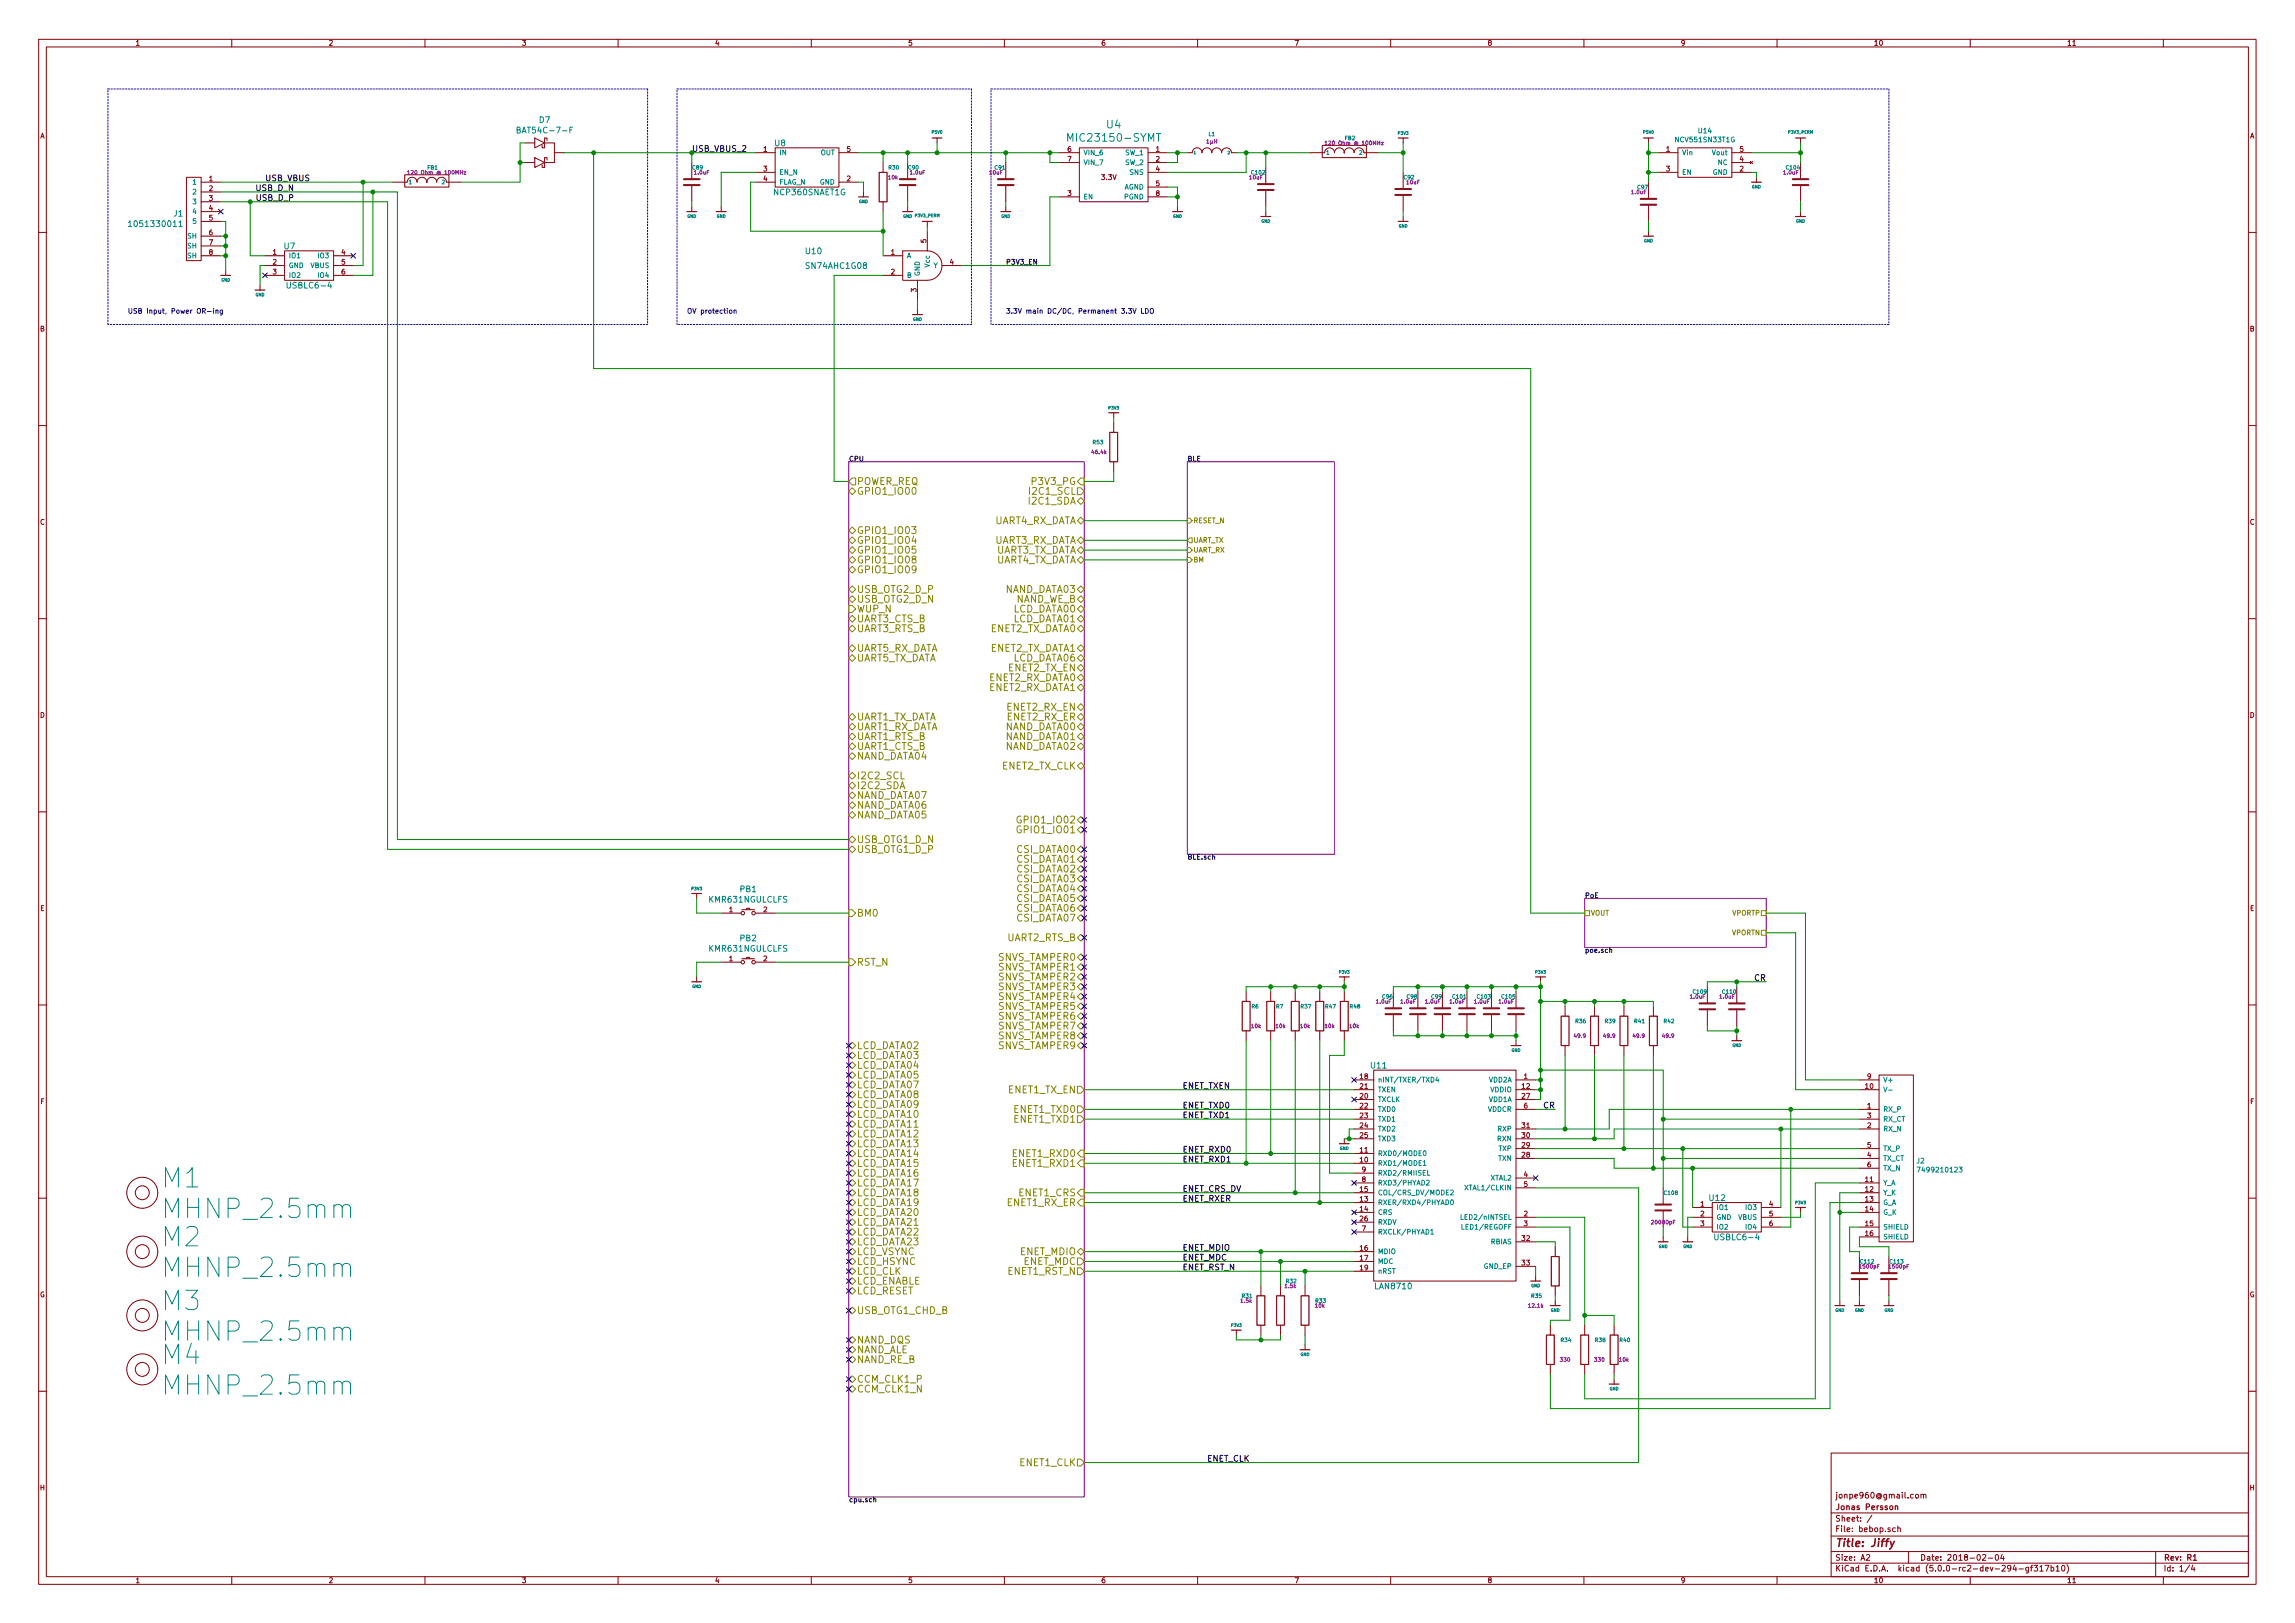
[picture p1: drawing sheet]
<svg xmlns="http://www.w3.org/2000/svg" width="594mm" height="420mm" viewBox="0 0 594 420" stroke-linecap="round" stroke-linejoin="round" font-family="sans-serif">
<defs><g id="words">
<g font-size="7" fill="#008484">
<text x="42.1" y="307.5">M1</text>
<text x="43.6" y="315.4">MHNP_2.5mm</text>
<text x="42.1" y="322.7">M2</text>
<text x="43.6" y="330.7">MHNP_2.5mm</text>
<text x="42.1" y="339.3">M3</text>
<text x="43.6" y="347.2">MHNP_2.5mm</text>
<text x="42.1" y="353.2">M4</text>
<text x="43.6" y="361.2">MHNP_2.5mm</text>
</g>
<g font-size="2.8" fill="#008484">
<text x="286.5" y="33.2">U4</text>
<text x="277.5" y="36.7">MIC23150-SYMT</text>
</g>
<text font-size="2.8" fill="#840000" x="475" y="400.4">Title: Jiffy</text>
<g font-size="2.5" fill="#848400">
<text x="221.8" y="125.5">POWER_REQ</text>
<text x="267.4" y="125.5">P3V3_PG</text>
<text x="221.8" y="128.1">GPIO1_IO00</text>
<text x="266.6" y="130.6">I2C1_SDA</text>
<text x="266.9" y="128.1">I2C1_SCL</text>
<text x="257" y="135.7">UART4_RX_DATA</text>
<text x="221.8" y="138.2">GPIO1_IO03</text>
<text x="221.8" y="140.8">GPIO1_IO04</text>
<text x="221.8" y="143.3">GPIO1_IO05</text>
<text x="257" y="140.8">UART3_RX_DATA</text>
<text x="257.3" y="143.3">UART3_TX_DATA</text>
<text x="221.8" y="145.8">GPIO1_IO08</text>
<text x="221.8" y="148.4">GPIO1_IO09</text>
<text x="257.3" y="145.8">UART4_TX_DATA</text>
<text x="221.8" y="153.5">USB_OTG2_D_P</text>
<text x="221.8" y="156">USB_OTG2_D_N</text>
<text x="260.2" y="153.5">NAND_DATA03</text>
<text x="262.7" y="156">NAND_WE_B</text>
<text x="221.8" y="158.5">WUP_N</text>
<text x="221.8" y="161.1">UART3_CTS_B</text>
<text x="262.3" y="158.5">LCD_DATA00</text>
<text x="262.3" y="161.1">LCD_DATA01</text>
<text x="221.8" y="163.6">UART3_RTS_B</text>
<text x="256.1" y="163.6">ENET2_TX_DATA0</text>
<text x="221.8" y="171.2">UART5_TX_DATA</text>
<text x="221.8" y="168.7">UART5_RX_DATA</text>
<text x="256.1" y="168.7">ENET2_TX_DATA1</text>
<text x="261" y="173.8">ENET2_TX_EN</text>
<text x="262.3" y="171.2">LCD_DATA06</text>
<text x="255.9" y="176.3">ENET2_RX_DATA0</text>
<text x="255.9" y="178.9">ENET2_RX_DATA1</text>
<text x="260.8" y="183.9">ENET2_RX_EN</text>
<text x="221.8" y="186.5">UART1_TX_DATA</text>
<text x="221.8" y="189">UART1_RX_DATA</text>
<text x="221.8" y="191.6">UART1_RTS_B</text>
<text x="260.2" y="189">NAND_DATA00</text>
<text x="260.2" y="191.6">NAND_DATA01</text>
<text x="260.8" y="186.5">ENET2_RX_ER</text>
<text x="221.8" y="194.1">UART1_CTS_B</text>
<text x="221.8" y="196.6">NAND_DATA04</text>
<text x="260.2" y="194.1">NAND_DATA02</text>
<text x="221.8" y="201.7">I2C2_SCL</text>
<text x="259.4" y="199.2">ENET2_TX_CLK</text>
<text x="221.8" y="204.3">I2C2_SDA</text>
<text x="221.8" y="209.3">NAND_DATA06</text>
<text x="221.8" y="206.8">NAND_DATA07</text>
<text x="221.8" y="211.9">NAND_DATA05</text>
<text x="264.1" y="215.7">GPIO1_IO01</text>
<text x="264.1" y="213.1">GPIO1_IO02</text>
<text x="221.8" y="220.8">USB_OTG1_D_P</text>
<text x="221.8" y="218.2">USB_OTG1_D_N</text>
<text x="263.3" y="220.8">CSI_DATA00</text>
<text x="263.3" y="223.3">CSI_DATA01</text>
<text x="263.3" y="225.8">CSI_DATA02</text>
<text x="263.3" y="228.4">CSI_DATA03</text>
<text x="263.3" y="230.9">CSI_DATA04</text>
<text x="263.3" y="233.5">CSI_DATA05</text>
<text x="221.8" y="237.3">BM0</text>
<text x="263.3" y="236">CSI_DATA06</text>
<text x="263.3" y="238.5">CSI_DATA07</text>
<text x="260.6" y="243.6">UART2_RTS_B</text>
<text x="221.8" y="250">RST_N</text>
<text x="258.4" y="248.7">SNVS_TAMPER0</text>
<text x="258.4" y="251.2">SNVS_TAMPER1</text>
<text x="258.4" y="253.8">SNVS_TAMPER2</text>
<text x="258.4" y="256.3">SNVS_TAMPER3</text>
<text x="258.4" y="258.9">SNVS_TAMPER4</text>
<text x="258.4" y="261.4">SNVS_TAMPER5</text>
<text x="258.4" y="263.9">SNVS_TAMPER6</text>
<text x="258.4" y="266.5">SNVS_TAMPER7</text>
<text x="258.4" y="269">SNVS_TAMPER8</text>
<text x="221.8" y="271.6">LCD_DATA02</text>
<text x="221.8" y="274.1">LCD_DATA03</text>
<text x="258.4" y="271.6">SNVS_TAMPER9</text>
<text x="221.8" y="276.6">LCD_DATA04</text>
<text x="221.8" y="279.2">LCD_DATA05</text>
<text x="221.8" y="281.7">LCD_DATA07</text>
<text x="221.8" y="284.3">LCD_DATA08</text>
<text x="221.8" y="286.8">LCD_DATA09</text>
<text x="261" y="283">ENET1_TX_EN</text>
<text x="221.8" y="289.3">LCD_DATA10</text>
<text x="221.8" y="291.9">LCD_DATA11</text>
<text x="262.7" y="288.1">ENET1_TXD0</text>
<text x="262.7" y="290.6">ENET1_TXD1</text>
<text x="221.8" y="294.4">LCD_DATA12</text>
<text x="221.8" y="297">LCD_DATA13</text>
<text x="221.8" y="299.5">LCD_DATA14</text>
<text x="262.4" y="299.5">ENET1_RXD0</text>
<text x="221.8" y="302">LCD_DATA15</text>
<text x="221.8" y="304.6">LCD_DATA16</text>
<text x="262.4" y="302">ENET1_RXD1</text>
<text x="221.8" y="307.1">LCD_DATA17</text>
<text x="221.8" y="309.7">LCD_DATA18</text>
<text x="263.8" y="309.7">ENET1_CRS</text>
<text x="221.8" y="312.2">LCD_DATA19</text>
<text x="221.8" y="314.7">LCD_DATA20</text>
<text x="221.8" y="317.3">LCD_DATA21</text>
<text x="260.8" y="312.2">ENET1_RX_ER</text>
<text x="221.8" y="319.8">LCD_DATA22</text>
<text x="221.8" y="322.4">LCD_DATA23</text>
<text x="221.8" y="324.9">LCD_VSYNC</text>
<text x="221.8" y="327.4">LCD_HSYNC</text>
<text x="221.8" y="330">LCD_CLK</text>
<text x="260.9" y="330">ENET1_RST_N</text>
<text x="264" y="324.9">ENET_MDIO</text>
<text x="264.8" y="327.4">ENET_MDC</text>
<text x="221.8" y="332.5">LCD_ENABLE</text>
<text x="221.8" y="335.1">LCD_RESET</text>
<text x="221.8" y="340.1">USB_OTG1_CHD_B</text>
<text x="221.8" y="347.8">NAND_DQS</text>
<text x="221.8" y="350.3">NAND_ALE</text>
<text x="221.8" y="352.8">NAND_RE_B</text>
<text x="221.8" y="357.9">CCM_CLK1_P</text>
<text x="221.8" y="360.5">CCM_CLK1_N</text>
<text x="264" y="379.5">ENET1_CLK</text>
</g>
<g font-size="2.1" fill="#008484">
<text x="134.9" y="34.5">BAT54C-7-F</text>
<text x="139.6" y="31.8">D7</text>
<text x="200.6" y="37.8">U8</text>
<text x="200.5" y="50.5">NCP360SNAET1G</text>
<text x="34.3" y="58.7">1051330011</text>
<text x="45" y="56">J1</text>
<text x="73.6" y="64.5">U7</text>
<text x="208.7" y="65.8">U10</text>
<text x="208.9" y="69.6">SN74AHC1G08</text>
<text x="74.8" y="74.7">USBLC6-4</text>
<text x="183.7" y="233.6">KMR631NGULCLFS</text>
<text x="191.6" y="231">PB1</text>
<text x="191.6" y="243.7">PB2</text>
<text x="183.7" y="246.3">KMR631NGULCLFS</text>
<text x="354.9" y="276.6">U11</text>
<text x="442.6" y="310.9">U12</text>
<text x="444.4" y="321">USBLC6-4</text>
<text x="356.1" y="333.7">LAN8710</text>
</g>
<g font-size="2.1">
<text x="179.1" y="39.3">USB_VBUS_2</text>
<text x="68.6" y="46.9">USB_VBUS</text>
<text x="66.3" y="49.4">USB_D_N</text>
<text x="66.4" y="52">USB_D_P</text>
<text x="454.1" y="253.9">CR</text>
<text x="306.1" y="281.9">ENET_TXEN</text>
<text x="306.1" y="286.9">ENET_TXD0</text>
<text x="399.5" y="286.9">CR</text>
<text x="306.1" y="289.5">ENET_TXD1</text>
<text x="306.1" y="298.4">ENET_RXD0</text>
<text x="306.1" y="300.9">ENET_RXD1</text>
<text x="306.1" y="311.1">ENET_RXER</text>
<text x="306.1" y="308.5">ENET_CRS_DV</text>
<text x="306.1" y="323.8">ENET_MDIO</text>
<text x="306.1" y="326.3">ENET_MDC</text>
<text x="306.1" y="328.8">ENET_RST_N</text>
<text x="312.4" y="378.4">ENET_CLK</text>
</g>
<g font-size="2.1" fill="#840000">
<text x="475" y="387.9">jonpe960@gmail.com</text>
<text x="475" y="393.9">Sheet: /</text>
<text x="475" y="390.9">Jonas Persson</text>
<text x="475" y="396.6">File: bebop.sch</text>
<text x="475" y="406.8">KiCad E.D.A. kicad (5.0.0-rc2-dev-294-gf317b10)</text>
<text x="475" y="404">Size: A2</text>
<text x="497" y="404">Date: 2018-02-04</text>
<text x="560" y="404">Rev: R1</text>
<text x="560" y="406.8">Id: 1/4</text>
</g>
<g font-size="1.8" fill="#840000">
<text x="35" y="11.8">1</text>
<text x="85" y="11.8">2</text>
<text x="135" y="11.8">3</text>
<text x="185" y="11.8">4</text>
<text x="235" y="11.8">5</text>
<text x="285" y="11.8">6</text>
<text x="335" y="11.8">7</text>
<text x="385" y="11.8">8</text>
<text x="435" y="11.8">9</text>
<text x="485" y="11.8">10</text>
<text x="535" y="11.8">11</text>
<text x="10.4" y="35.8">A</text>
<text x="582.4" y="35.8">A</text>
<text x="197.6" y="39.3">1</text>
<text x="219.2" y="39.3">5</text>
<text x="276.4" y="39.3">6</text>
<text x="276.4" y="41.8">7</text>
<text x="299.2" y="39.3">1</text>
<text x="299.2" y="41.8">2</text>
<text x="431.3" y="39.3">1</text>
<text x="450.4" y="41.8">4</text>
<text x="450.4" y="39.3">5</text>
<text x="54.1" y="46.9">1</text>
<text x="197.6" y="44.4">3</text>
<text x="197.6" y="46.9">4</text>
<text x="219.2" y="46.9">2</text>
<text x="285.2" y="46.6">3.3V</text>
<text x="299.2" y="44.4">4</text>
<text x="431.3" y="44.4">3</text>
<text x="450.4" y="44.4">2</text>
<text x="54.1" y="49.4">2</text>
<text x="54.1" y="52">3</text>
<text x="276.4" y="50.7">3</text>
<text x="299.2" y="48.2">5</text>
<text x="299.2" y="50.7">8</text>
<text x="54.1" y="54.5">4</text>
<text x="54.1" y="57.1">5</text>
<text x="54.1" y="60.9">6</text>
<text x="54.1" y="63.4">7</text>
<text x="54.1" y="66">8</text>
<text x="70.6" y="66">1</text>
<text x="88.4" y="66">4</text>
<text x="230.7" y="66">1</text>
<text x="239.8" y="62.9" transform="rotate(-90 239.8 62.9)">5</text>
<text x="70.6" y="68.5">2</text>
<text x="70.6" y="71">3</text>
<text x="88.4" y="68.5">5</text>
<text x="88.4" y="71">6</text>
<text x="230.7" y="71">2</text>
<text x="245.9" y="68.5">4</text>
<text x="237.2" y="75.6" transform="rotate(-90 237.2 75.6)">3</text>
<text x="10.4" y="85.8">B</text>
<text x="582.4" y="85.8">B</text>
<text x="10.4" y="135.8">C</text>
<text x="582.4" y="135.8">C</text>
<text x="10.4" y="185.8">D</text>
<text x="582.4" y="185.8">D</text>
<text x="10.4" y="235.8">E</text>
<text x="188.7" y="236.1">1</text>
<text x="197.6" y="236.1">2</text>
<text x="582.4" y="235.8">E</text>
<text x="188.7" y="248.8">1</text>
<text x="197.6" y="248.8">2</text>
<text x="352.1" y="279.3">18</text>
<text x="352.1" y="281.9">21</text>
<text x="394" y="281.9">12</text>
<text x="394.5" y="279.3">1</text>
<text x="482.9" y="281.9">10</text>
<text x="483.4" y="279.3">9</text>
<text x="10.5" y="285.8">F</text>
<text x="352.1" y="284.4">20</text>
<text x="352.1" y="286.9">22</text>
<text x="394" y="284.4">27</text>
<text x="394.5" y="286.9">6</text>
<text x="483.4" y="286.9">1</text>
<text x="582.5" y="285.8">F</text>
<text x="352.1" y="289.5">23</text>
<text x="352.1" y="292">24</text>
<text x="394" y="292">31</text>
<text x="483.4" y="292">2</text>
<text x="483.4" y="289.5">3</text>
<text x="352.1" y="298.4">11</text>
<text x="352.1" y="294.6">25</text>
<text x="394" y="299.6">28</text>
<text x="394" y="297.1">29</text>
<text x="394" y="294.6">30</text>
<text x="483.4" y="299.6">4</text>
<text x="483.4" y="297.1">5</text>
<text x="352.1" y="300.9">10</text>
<text x="352.6" y="306">8</text>
<text x="352.6" y="303.4">9</text>
<text x="394.5" y="304.7">4</text>
<text x="482.9" y="306">11</text>
<text x="483.4" y="302.2">6</text>
<text x="352.1" y="311.1">13</text>
<text x="352.1" y="308.5">15</text>
<text x="394.5" y="307.3">5</text>
<text x="482.9" y="308.5">12</text>
<text x="482.9" y="311.1">13</text>
<text x="352.1" y="313.6">14</text>
<text x="352.1" y="316.1">26</text>
<text x="394.5" y="314.9">2</text>
<text x="394.5" y="317.4">3</text>
<text x="440.2" y="312.3">1</text>
<text x="440.2" y="314.9">2</text>
<text x="440.2" y="317.4">3</text>
<text x="458" y="312.3">4</text>
<text x="458" y="314.9">5</text>
<text x="458" y="317.4">6</text>
<text x="482.9" y="313.6">14</text>
<text x="482.9" y="317.4">15</text>
<text x="352.1" y="323.8">16</text>
<text x="352.6" y="318.7">7</text>
<text x="394" y="321.2">32</text>
<text x="482.9" y="320">16</text>
<text x="352.1" y="326.3">17</text>
<text x="352.1" y="328.8">19</text>
<text x="394" y="327.6">33</text>
<text x="10.3" y="335.8">G</text>
<text x="582.3" y="335.8">G</text>
<text x="10.4" y="385.8">H</text>
<text x="582.4" y="385.8">H</text>
<text x="35" y="409.8">1</text>
<text x="85" y="409.8">2</text>
<text x="135" y="409.8">3</text>
<text x="185" y="409.8">4</text>
<text x="235" y="409.8">5</text>
<text x="285" y="409.8">6</text>
<text x="335" y="409.8">7</text>
<text x="385" y="409.8">8</text>
<text x="435" y="409.8">9</text>
<text x="485" y="409.8">10</text>
<text x="535" y="409.8">11</text>
</g>
<g font-size="1.8" fill="#008484">
<text x="439.7" y="34.5">U14</text>
<text x="201.7" y="40.2">IN</text>
<text x="212.4" y="40.2">OUT</text>
<text x="280.4" y="40.2">VIN_6</text>
<text x="291.3" y="40.2">SW_1</text>
<text x="434.1" y="36.8">NCV551SN33T1G</text>
<text x="435.4" y="40.2">Vin</text>
<text x="443.4" y="40.2">Vout</text>
<text x="50.1" y="47.8">1</text>
<text x="201.7" y="45.3">EN_N</text>
<text x="201.7" y="47.8">FLAG_N</text>
<text x="212.2" y="47.8">GND</text>
<text x="280.4" y="42.7">VIN_7</text>
<text x="291.3" y="42.7">SW_2</text>
<text x="292.5" y="45.3">SNS</text>
<text x="435.4" y="45.3">EN</text>
<text x="443.4" y="45.3">GND</text>
<text x="444.7" y="42.7">NC</text>
<text x="50.1" y="50.3">2</text>
<text x="50.1" y="52.9">3</text>
<text x="280.4" y="51.6">EN</text>
<text x="291" y="49.1">AGND</text>
<text x="291.1" y="51.6">PGND</text>
<text x="50.1" y="55.4">4</text>
<text x="50.1" y="58">5</text>
<text x="48.6" y="61.8">SH</text>
<text x="48.6" y="64.3">SH</text>
<text x="48.6" y="66.8">SH</text>
<text x="74.7" y="66.8">IO1</text>
<text x="74.7" y="69.4">GND</text>
<text x="74.7" y="71.9">IO2</text>
<text x="80.4" y="69.4">VBUS</text>
<text x="82.5" y="66.8">IO3</text>
<text x="82.5" y="71.9">IO4</text>
<text x="234.7" y="66.8">A</text>
<text x="234.7" y="71.9">B</text>
<text x="238.1" y="71.5" transform="rotate(-90 238.1 71.5)">GND</text>
<text x="240.7" y="69.1" transform="rotate(-90 240.7 69.1)">Vcc</text>
<text x="241.7" y="69.4">Y</text>
<text x="356.6" y="280.2">nINT/TXER/TXD4</text>
<text x="385.4" y="280.2">VDD2A</text>
<text x="487.4" y="280.2">V+</text>
<text x="356.6" y="285.3">TXCLK</text>
<text x="356.6" y="282.7">TXEN</text>
<text x="356.6" y="287.8">TXD0</text>
<text x="385.1" y="287.8">VDDCR</text>
<text x="385.4" y="285.3">VDD1A</text>
<text x="385.8" y="282.7">VDDIO</text>
<text x="487.4" y="287.8">RX_P</text>
<text x="356.6" y="290.4">TXD1</text>
<text x="356.6" y="292.9">TXD2</text>
<text x="387.8" y="292.9">RXP</text>
<text x="487.4" y="292.9">RX_N</text>
<text x="487.4" y="290.4">RX_CT</text>
<text x="356.6" y="299.3">RXD0/MODE0</text>
<text x="356.6" y="295.4">TXD3</text>
<text x="387.7" y="295.4">RXN</text>
<text x="388" y="298">TXP</text>
<text x="487.4" y="298">TX_P</text>
<text x="356.6" y="301.8">RXD1/MODE1</text>
<text x="356.6" y="304.3">RXD2/RMIISEL</text>
<text x="385.8" y="305.6">XTAL2</text>
<text x="387.9" y="300.5">TXN</text>
<text x="487.4" y="300.5">TX_CT</text>
<text x="487.4" y="303.1">TX_N</text>
<text x="496.2" y="301.2">J2</text>
<text x="497.2" y="303.5">7499210123</text>
<text x="356.6" y="312">RXER/RXD4/PHYAD0</text>
<text x="356.6" y="309.4">COL/CRS_DV/MODE2</text>
<text x="356.6" y="306.9">RXD3/PHYAD2</text>
<text x="379.9" y="308.1">XTAL1/CLKIN</text>
<text x="487.4" y="306.9">Y_A</text>
<text x="487.4" y="309.4">Y_K</text>
<text x="487.4" y="312">G_A</text>
<text x="356.6" y="314.5">CRS</text>
<text x="356.6" y="317">RXDV</text>
<text x="379" y="315.8">LED2/nINTSEL</text>
<text x="444.2" y="313.2">IO1</text>
<text x="444.2" y="315.8">GND</text>
<text x="450" y="315.8">VBUS</text>
<text x="452.1" y="313.2">IO3</text>
<text x="487.4" y="314.5">G_K</text>
<text x="356.6" y="319.6">RXCLK/PHYAD1</text>
<text x="379" y="318.3">LED1/REGOFF</text>
<text x="385.9" y="322.1">RBIAS</text>
<text x="444.2" y="318.3">IO2</text>
<text x="452.1" y="318.3">IO4</text>
<text x="487.4" y="318.3">SHIELD</text>
<text x="487.4" y="320.8">SHIELD</text>
<text x="356.6" y="324.7">MDIO</text>
<text x="356.6" y="327.2">MDC</text>
<text x="356.6" y="329.7">nRST</text>
<text x="384.1" y="328.5">GND_EP</text>
</g>
<g font-size="1.8">
<text x="260.3" y="68.5">P3V3_EN</text>
<text x="219.7" y="119.4">CPU</text>
<text x="307.3" y="119.4">BLE</text>
<text x="307.3" y="222.5">BLE.sch</text>
<text x="410.2" y="232.5">PoE</text>
<text x="410.2" y="246.7">poe.sch</text>
<text x="219.7" y="388.9">cpu.sch</text>
</g>
<g font-size="1.8" fill="#0000c2">
<text x="33" y="81.2">USB Input, Power OR-ing</text>
<text x="177.8" y="81.2">OV protection</text>
<text x="260.3" y="81.2">3.3V main DC/DC, Permanent 3.3V LDO</text>
</g>
<g font-size="1.8" fill="#848400">
<text x="308.9" y="135.4">RESET_N</text>
<text x="308.9" y="140.5">UART_TX</text>
<text x="308.9" y="143">UART_RX</text>
<text x="308.9" y="145.6">BM</text>
<text x="411.7" y="237">VOUT</text>
<text x="448.4" y="237">VPORTP</text>
<text x="448.3" y="242.1">VPORTN</text>
</g>
<g font-size="1.4" fill="#008484">
<text x="312.9" y="35.2">L1</text>
<text x="343.2" y="40">1</text>
<text x="348.2" y="36.3">FB2</text>
<text x="352" y="40">2</text>
<text x="105.7" y="47.7">1</text>
<text x="110.7" y="43.9">FB1</text>
<text x="114.5" y="47.7">2</text>
<text x="179.3" y="43.9">C89</text>
<text x="230.1" y="43.9">R30</text>
<text x="235.2" y="43.9">C90</text>
<text x="257.6" y="43.9">C91</text>
<text x="324" y="45.2">C102</text>
<text x="363.4" y="46.4">C92</text>
<text x="462.5" y="43.9">C104</text>
<text x="423.9" y="49">C97</text>
<text x="283" y="115">R53</text>
<text x="438.3" y="257.2">C109</text>
<text x="445.9" y="257.2">C110</text>
<text x="324" y="261.1">R6</text>
<text x="330.4" y="261.1">R7</text>
<text x="336.8" y="261.1">R37</text>
<text x="343.1" y="261.1">R47</text>
<text x="349.5" y="261.1">R48</text>
<text x="357.9" y="258.5">C96</text>
<text x="364.2" y="258.5">C98</text>
<text x="370.6" y="258.5">C99</text>
<text x="376.1" y="258.5">C101</text>
<text x="382.4" y="258.5">C103</text>
<text x="388.8" y="258.5">C105</text>
<text x="407.9" y="264.9">R36</text>
<text x="415.5" y="264.9">R39</text>
<text x="423.1" y="264.9">R41</text>
<text x="430.8" y="264.9">R42</text>
<text x="430.9" y="309.3">C108</text>
<text x="481.7" y="327.1">C112</text>
<text x="489.3" y="327.1">C113</text>
<text x="321.5" y="336">R31</text>
<text x="333" y="332.2">R32</text>
<text x="396.5" y="336">R35</text>
<text x="340.6" y="337.3">R33</text>
<text x="404.1" y="347.4">R34</text>
<text x="413" y="347.4">R38</text>
<text x="419.3" y="347.4">R40</text>
</g>
<g font-size="1.4" fill="#840084">
<text x="312.4" y="37.1">1µH</text>
<text x="344" y="37.5">120 Ohm @ 100MHz</text>
<text x="106.5" y="45.2">120 Ohm @ 100MHz</text>
<text x="179.8" y="45.2">1.0uF</text>
<text x="230" y="46.4">10k</text>
<text x="235.7" y="45.2">1.0uF</text>
<text x="256.2" y="45.2">10uF</text>
<text x="323.5" y="46.4">10uF</text>
<text x="364.2" y="47.7">10uF</text>
<text x="461.7" y="45.2">1.0uF</text>
<text x="422.4" y="50.2">1.0uF</text>
<text x="282.8" y="117.5">46.4k</text>
<text x="356.3" y="259.8">1.0uF</text>
<text x="362.7" y="259.8">1.0uF</text>
<text x="369" y="259.8">1.0uF</text>
<text x="375.4" y="259.8">1.0uF</text>
<text x="381.7" y="259.8">1.0uF</text>
<text x="388.1" y="259.8">1.0uF</text>
<text x="437.6" y="258.5">1.0uF</text>
<text x="445.2" y="258.5">1.0uF</text>
<text x="324" y="266.1">10k</text>
<text x="330.3" y="266.1">10k</text>
<text x="336.7" y="266.1">10k</text>
<text x="343" y="266.1">10k</text>
<text x="349.4" y="266.1">10k</text>
<text x="407.6" y="268.7">49.9</text>
<text x="415.2" y="268.7">49.9</text>
<text x="422.8" y="268.7">49.9</text>
<text x="430.5" y="268.7">49.9</text>
<text x="427.8" y="316.9">20000pF</text>
<text x="481.5" y="328.4">1500pF</text>
<text x="489.1" y="328.4">1500pF</text>
<text x="332.7" y="333.4">1.5k</text>
<text x="321.2" y="337.3">1.5k</text>
<text x="340.5" y="338.5">10k</text>
<text x="395.8" y="338.5">12.1k</text>
<text x="404" y="352.5">330</text>
<text x="412.9" y="352.5">330</text>
<text x="419.2" y="352.5">10k</text>
</g>
<g font-size="1.1" fill="#008484">
<text x="241.3" y="34.6">P5V0</text>
<text x="361.9" y="34.9">P3V3</text>
<text x="425.4" y="34.6">P5V0</text>
<text x="463" y="34.6">P3V3_PERM</text>
<text x="308.9" y="39.9">1</text>
<text x="317.9" y="39.9">2</text>
<text x="222.4" y="52.6">GND</text>
<text x="453.5" y="48.8">GND</text>
<text x="177.9" y="56.4">GND</text>
<text x="185.5" y="56.4">GND</text>
<text x="233.8" y="56.4">GND</text>
<text x="236.9" y="56.2">P3V3_PERM</text>
<text x="259.2" y="56.4">GND</text>
<text x="303.6" y="56.4">GND</text>
<text x="326.5" y="57.6">GND</text>
<text x="362.1" y="58.9">GND</text>
<text x="464.9" y="57.6">GND</text>
<text x="425.6" y="62.7">GND</text>
<text x="57.3" y="72.9">GND</text>
<text x="66.1" y="76.7">GND</text>
<text x="236.3" y="83">GND</text>
<text x="287" y="106">P3V3</text>
<text x="179" y="230.5">P3V3</text>
<text x="179.2" y="255.8">GND</text>
<text x="346.7" y="252.1">P3V3</text>
<text x="397.5" y="252.1">P3V3</text>
<text x="391.3" y="272.3">GND</text>
<text x="448.4" y="271">GND</text>
<text x="346.8" y="297.7">GND</text>
<text x="464.8" y="311.8">P3V3</text>
<text x="429.4" y="323.1">GND</text>
<text x="435.7" y="323.1">GND</text>
<text x="396.3" y="333.2">GND</text>
<text x="401.4" y="339.6">GND</text>
<text x="475.1" y="339.6">GND</text>
<text x="480.2" y="339.6">GND</text>
<text x="487.8" y="339.6">GND</text>
<text x="318.7" y="343.5">P3V3</text>
<text x="336.7" y="351">GND</text>
<text x="416.7" y="359.9">GND</text>
</g>
</g></defs>
<g fill="none" stroke="#840000" stroke-width=".26">
<path d="M10 10.2h574v400h-574zM12 12.2h570v396h-570zM60 10.2v2M110 10.2v2M160 10.2v2M210 10.2v2M260 10.2v2M310 10.2v2M360 10.2v2M410 10.2v2M460 10.2v2M510 10.2v2"/>
<path d="M536.5 11.8h.8M560 10.2v2M135.9 37h2.5M138.4 35.7l2.6 1.3-2.6 1.3zM141 37h2.5v5.1h-2.5M141.6 36.4v-.7h-.6v2.6h-.7v-.7M143.5 39.5h2.5M195.6 39.5h5.1M200.7 38.3h16.5v10.1h-16.5zM217.2 39.5h5M242.6 35.7v1.3M274.3 39.5h5.1"/>
<path d="M279.4 38.3h17.8v13.9h-17.8zM297.2 39.5h5.1M307.3 39.5h1.3a1.27 1.27 0 0 1 1.3-1.2 1.27 1.27 0 0 1 1.2 1.2 1.27 1.27 0 0 1 1.3-1.2 1.27 1.27 0 0 1 1.3 1.2 1.27 1.27 0 0 1 1.3-1.2 1.27 1.27 0 0 1 1.2 1.2 1.27 1.27 0 0 1 1.3-1.2 1.27 1.27 0 0 1 1.3 1.2h1.2M339.1 39.5h3.8a1.27 1.27 0 0 1 1.3-1.2 1.27 1.27 0 0 1 1.2 1.2 1.27 1.27 0 0 1 1.3-1.2 1.27 1.27 0 0 1 1.3 1.2 1.27 1.27 0 0 1 1.2-1.2 1.27 1.27 0 0 1 1.3 1.2 1.27 1.27 0 0 1 1.3-1.2 1.27 1.27 0 0 1 1.3 1.2h3.8M342.3 37.6h11.4v3.2h-11.4zM363.2 35.7v1.3M426.7 35.7v1.3M429.3 39.5h5M434.3 38.3h14v7.6h-14zM448.3 39.5h5.1M466.1 35.7v1.3M48.3 45.9h3.8v21.6h-3.8z"/>
<path d="M52.1 47.2h5M52.1 49.7h5M52.1 52.2h5M52.1 54.8h5M52.1 57.3h5M101.6 47.2h3.8a1.27 1.27 0 0 1 1.3-1.3 1.27 1.27 0 0 1 1.2 1.3 1.27 1.27 0 0 1 1.3-1.3 1.27 1.27 0 0 1 1.3 1.3 1.27 1.27 0 0 1 1.3-1.3 1.27 1.27 0 0 1 1.2 1.3 1.27 1.27 0 0 1 1.3-1.3 1.27 1.27 0 0 1 1.3 1.3h3.8M104.8 45.3h11.4v3.1h-11.4zM135.9 42.1h2.5M138.4 40.8l2.6 1.3-2.6 1.2zM141.6 41.4v-.6h-.6v2.5h-.7v-.6M179.1 42.1v4.3M179.1 47.9v4.3"/>
<path d="M179.1 53.5v1.3M186.7 53.5v1.3M195.6 47.2h5.1M195.6 44.6h5.1M217.2 47.2h5M223.5 49.7v1.3M228.6 42.1v2.5M228.6 52.2v2.6M234.9 42.1v4.3M234.9 47.9v4.3M234.9 53.5v1.3M240 57.3v1.3"/>
<path d="M240 59.9v5M260.3 42.1v4.3M260.3 47.9v4.3M260.3 53.5v1.3M274.3 42.1h5.1M274.3 51h5.1M297.2 44.6h5.1M297.2 42.1h5.1M297.2 51h5.1M297.2 48.4h5.1M304.8 53.5v1.3M327.7 43.3v4.4"/>
<path d="M327.7 49.2v4.3M327.7 54.8v1.2M363.2 44.6v4.3M363.2 50.5v4.3M363.2 56v1.3M426.7 47.2v4.3M426.7 53v4.3M426.7 59.9v1.2M429.3 44.6h5M448.3 44.6h5.1M448.3 42.1h5.1M453.1 41.8l.6 .6"/>
<path d="M453.7 41.8l-.6 .6M454.7 45.9v1.3M466.1 42.1v4.3M466.1 47.9v4.3M466.1 54.8v1.2M10 60.2h2M52.1 66.2h5M52.1 61.1h5M52.1 63.7h5M58.4 70v1.3M67.3 73.8v1.3M68.6 66.2h5.1"/>
<path d="M68.6 68.7h5.1M68.6 71.3h5.1M73.7 64.9h12.7v7.7h-12.7zM86.4 66.2h5M86.4 68.7h5M86.4 71.3h5M228.6 66.2h5.1M228.6 71.3h5.1M233.7 64.9h6.3a3.8 3.8 0 0 1 3.8 3.8 3.8 3.8 0 0 1-3.8 3.9h-6.3zM237.5 72.6v5M243.8 68.7h5.1M582 60.2h2"/>
<path d="M237.5 80.2v1.2M10 110.2h2M288.3 106.8v1.3M288.3 109.4v2.5M288.3 119.5v2.6M582 110.2h2M10 160.2h2M582 160.2h2M10 210.2h2M582 210.2h2M180.3 231.3v1.3M186.7 236.4h5.1"/>
<path d="M192 235.5h3.3M193.3 235.5v-.4h.8v.4M195.6 236.4h5.1M180.3 252.9v1.3M186.7 249.1h5.1M192 248.2h3.3M193.3 248.2v-.4h.8v.4M195.6 249.1h5.1M322.6 256.7v2.5M328.9 256.7v2.5M335.3 256.7v2.5M341.6 256.7v2.5"/>
<path d="M348 252.9v1.3M348 256.7v2.5M360.7 256.7v4.3M367 256.7v4.3M373.4 256.7v4.3M379.7 256.7v4.3M386.1 256.7v4.3M392.4 256.7v4.3M398.8 252.9v1.3M442 255.4v4.4M449.6 255.4v4.4M10 260.2h2"/>
<path d="M322.6 266.9v2.5M328.9 266.9v2.5M335.3 266.9v2.5M341.6 266.9v2.5M348 266.9v2.5M350.5 279.6h5.1M355.6 277h36.8v54.6h-36.8zM360.7 262.6v4.3M367 262.6v4.3M373.4 262.6v4.3M379.7 262.6v4.3M386.1 262.6v4.3"/>
<path d="M392.4 279.6h5.1M392.4 262.6v4.3M392.4 269.4v1.3M405.1 260.5v2.6M405.1 270.7v2.5M412.7 260.5v2.6M412.7 270.7v2.5M420.4 260.5v2.6M420.4 270.7v2.5M428 260.5v2.6M428 270.7v2.5M442 261.3v4.3"/>
<path d="M449.6 261.3v4.3M449.6 268.1v1.3M481.3 279.6h5.1M486.4 278.3h8.9v43.2h-8.9zM582 260.2h2M348 294.8v1.3M350.5 298.6h5.1M350.5 282.1h5.1M350.5 284.6h5.1M350.5 287.2h5.1M350.5 289.7h5.1M350.5 292.3h5.1"/>
<path d="M350.5 294.8h5.1M392.4 282.1h5.1M392.4 284.6h5.1M392.4 287.2h5.1M392.4 292.3h5.1M392.4 294.8h5.1M392.4 299.9h5.1M392.4 297.3h5.1M481.3 282.1h5.1M481.3 287.2h5.1M481.3 289.7h5.1M481.3 292.3h5.1"/>
<path d="M481.3 299.9h5.1M481.3 297.3h5.1M10 310.2h2M350.5 301.2h5.1M350.5 311.3h5.1M350.5 313.9h5.1M350.5 308.8h5.1M350.5 316.4h5.1M350.5 318.9h5.1M350.5 306.2h5.1M350.5 303.7h5.1M392.4 315.1h5.1"/>
<path d="M392.4 317.7h5.1M392.4 305h5.1M392.4 307.5h5.1M430.5 307.5v4.3M430.5 313.4v4.3M438.1 315.1h5.1M438.1 317.7h5.1M438.1 312.6h5.1M443.2 311.3h12.7v7.6h-12.7zM455.9 315.1h5.1M455.9 317.7h5.1M455.9 312.6h5.1"/>
<path d="M466.1 312.6v1.3M481.3 311.3h5.1M481.3 313.9h5.1M481.3 308.8h5.1M481.3 317.7h5.1M481.3 306.2h5.1M481.3 302.4h5.1M582 310.2h2M326.4 332.9v2.5M331.5 332.9v2.5M337.8 332.9v2.5M350.5 324h5.1"/>
<path d="M350.5 326.6h5.1M350.5 329.1h5.1M392.4 321.5h5.1M392.4 327.8h5.1M397.5 330.4v1.2M402.6 322.7v2.6M402.6 332.9v2.5M402.6 336.7v1.3M430.5 320.2v1.3M436.9 320.2v1.3M476.2 336.7v1.3M481.3 325.3v4.3"/>
<path d="M481.3 331.1v4.3M481.3 336.7v1.3M481.3 320.2h5.1M488.9 325.3v4.3M488.9 331.1v4.3M488.9 336.7v1.3M320 344.3v1.3M326.4 343.1v2.5M331.5 343.1v2.5M337.8 343.1v2.5M337.8 348.1v1.3M401.3 343.1v2.5"/>
<path d="M401.3 353.2v2.6M410.2 343.1v2.5M410.2 353.2v2.6M417.8 343.1v2.5M417.8 353.2v2.6M417.8 357v1.3M10 360.2h2M474 376.2h108v32h-108zM582 360.2h2M474 397.7h108M474 391.7h108M484.6 392.2l-1.3 2"/>
<path d="M490.6 395.6l-.4-.1-.3 .3 .1 .6h.6M491.3 395.6h.5l.1 .9M491.3 395v1.5M495.9 387h.6v.7h-.6zM497.3 387l.5-.1 .1 .9M497.3 386.8v1M497.9 387l.2-.2 .4 .1 .1 .9M60 408.2v2M110 408.2v2M160 408.2v2M210 408.2v2M260 408.2v2"/>
<path d="M310 408.2v2M360 408.2v2M410 408.2v2M460 408.2v2M474 404.7h108M474 401.7h108M483.1 402.6l.6-.2 .3 .5-.9 1h.9M494 401.7v3M510 408.2v2M513.2 402.6l.6-.2 .2 .5-.9 1h.9M514.7 403.4h1.1M516.6 402.6l.2-.2a.81 .81 0 0 1 .5 .8 .81 .81 0 0 1-.5 .7l-.3-.5z"/>
<path d="M518.3 402.4l-.4 1h.9M518.6 402.9v1M521.5 405.1l-.4 1.1h.9M521.8 405.7v1M522.6 406.2h1.1M525.1 405.7v1.3l-.3 .2h-.3M525.1 405.8l-.4-.1-.3 .3 .1 .6h.6M525.6 405.7h.6M526.2 405.2l-.4 .3v1.2M526.5 405.2h1l-.6 .6 .5 .1v.7h-.9M528 405.7l.4-.5v1.5M528 406.7h.9"/>
<path d="M529.4 405.2h1l-.7 1.5M530.9 405.8l.5-.1 .2 .3v.6h-.7M530.9 405.2v1.5M532.2 405.7l.5-.5v1.5M532.2 406.7h.9M533.8 405.4l.2-.2a.8 .8 0 0 1 .5 .8 .8 .8 0 0 1-.5 .7l-.3-.5zM535 405a1.79 1.79 0 0 1 0 2.3M536.5 409.7h.8M558 401.7v6.5M560 408.2v2M566.8 405.1l-1.2 2M567.6 405.1l-.3 1.1h.9"/>
<path d="M568 405.7v1"/>
<circle cx="192.3" cy="236.4" r=".46"/>
<circle cx="195.1" cy="236.4" r=".46"/>
<circle cx="192.3" cy="249.1" r=".46"/>
<circle cx="195.1" cy="249.1" r=".46"/>
<circle cx="36.8" cy="308.8" r="4"/>
<circle cx="36.8" cy="308.8" r="1.8"/>
<circle cx="36.8" cy="324" r="4"/>
<circle cx="36.8" cy="324" r="1.8"/>
<circle cx="36.8" cy="354.5" r="4"/>
<circle cx="36.8" cy="340.5" r="4"/>
<circle cx="36.8" cy="354.5" r="1.8"/>
<circle cx="36.8" cy="340.5" r="1.8"/>
</g>
<g fill="none" stroke="#840000" stroke-width=".3">
<path d="M241.3 35.7h2.5M361.9 35.7h2.6M425.4 35.7h2.6M464.8 35.7h2.6M177.8 54.8h2.5M185.4 54.8h2.6M222.2 51h2.6M227.6 44.6h2v7.6h-2zM233.7 54.8h2.5M238.8 57.3h2.5M259.1 54.8h2.5M303.5 54.8h2.6"/>
<path d="M326.4 56h2.5M361.9 57.3h2.6M453.4 47.2h2.5M464.8 56h2.6M57.1 71.3h2.6M66 75.1h2.6M425.4 61.1h2.6M236.2 81.4h2.6M287 106.8h2.6M287.3 111.9h2v7.6h-2zM179.1 231.3h2.5M179.1 254.2h2.5"/>
<path d="M321.6 259.2h2v7.7h-2zM327.9 259.2h2v7.7h-2zM334.3 259.2h2v7.7h-2zM340.6 259.2h2v7.7h-2zM346.7 252.9h2.5M347 259.2h2v7.7h-2zM397.5 252.9h2.5M391.2 270.7h2.5M404.1 263.1h2v7.6h-2zM411.7 263.1h2.1v7.6h-2.1zM419.4 263.1h2v7.6h-2zM427 263.1h2v7.6h-2z"/>
<path d="M448.3 269.4h2.5M346.7 296.1h2.5M464.8 312.6h2.6M325.4 335.4h2v7.7h-2zM330.5 335.4h2v7.7h-2zM336.8 335.4h2v7.7h-2zM396.2 331.6h2.6M401.3 338h2.6M401.6 325.3h2v7.6h-2zM429.3 321.5h2.5M435.6 321.5h2.5M475 338h2.5"/>
<path d="M480.1 338h2.5M487.7 338h2.5M318.8 344.3h2.5M336.5 349.4h2.6M400.3 345.6h2v7.6h-2zM409.2 345.6h2v7.6h-2zM416.6 358.3h2.5M416.8 345.6h2v7.6h-2zM490.6 390l.6-.1v.9M490.6 389.8v1M567.7 402.9l.5-.5v1.5M567.7 403.9h.9"/>
</g>
<path d="M489.4 399l.3 1.3M490.3 399l-.8 1.8-.4 .2" fill="none" stroke="#840000" stroke-width=".41"/>
<g fill="none" stroke="#008484" stroke-width=".26">
<path d="M133.9 33.6l.7-.1v-.5l-.7-.1v1.5h.5l.3-.5-.3-.3M147.5 33.6h.5M148.2 32.9h-.7v1.5M276.4 36.6v-2l.6 1.4 .7-1.4v2M299.3 34.6h1.2M33.2 57.6l.5-.5v1.6M33.2 58.7h.9M46.3 57.6l.4-.5v1.6M46.3 58.7h.9M85.3 73l-.4 1.1h1M372 278.8l-.3 .9h.8M372.3 279.3v.8"/>
<path d="M368.5 298l.2-.1a.62 .62 0 0 1 .5 .7 .62 .62 0 0 1-.6 .5l-.2-.4zM487.6 281.4l.4 1.3 .5-1.3M488.9 282.2h.9M368.4 300.8l.4-.4v1.3M368.4 301.7h.7M369.3 305.7l.4-.2 .3 .4-.8 .9h.8M369.6 303v1.3h.6M370.4 318.6l.3-.4v1.3M370.4 319.5h.7M374.3 310.6a.64 .64 0 0 1 .7 .6 .64 .64 0 0 1-.7 .7zM375.5 308.2l.5-.1 .2 .3-.8 .9h.8M375.7 310.7l.1-.1a.62 .62 0 0 1 .5 .7 .62 .62 0 0 1-.6 .5l-.2-.4z"/>
<path d="M378.2 314.4v1.3h.6M378.4 317v1.2h.6M379.2 306.8l.8 1.3M380 306.8l-.8 1.3M454.8 319.4l-.3 1.1h.9M496.2 302.1h.9l-.6 1.3M507.1 302.1h.8l-.4 .5 .3 .2v.5h-.7"/>
</g>
<g fill="#840000" stroke="#840000" stroke-width=".26">
<circle cx="110.5" cy="47.2" r=".08"/>
<circle cx="348" cy="39.5" r=".08"/>
</g>
<path d="M343 36.8l.3-.3v1M343 37.5h.6M357.6 36.8h.5l-.5 .7h.5M105.5 44.4l.3-.3v1M105.5 45.1h.6M120.1 44.4h.5l-.5 .7h.5M219.7 119.5h61v268h-61zM307.3 119.5h38.1v101.6h-38.1zM410.2 232.6h47v12.7h-47z" fill="none" stroke="#840084" stroke-width=".26"/>
<g fill="none" stroke="#000084" stroke-width=".26">
<path d="M56.5 54.2l1.3 1.2M57.8 54.2l-1.3 1.2M68 70.7l1.2 1.2M69.2 70.7l-1.2 1.2M90.8 65.6l1.2 1.2M92 65.6l-1.2 1.2M280.1 211.6l1.2 1.3M280.1 214.2l1.2 1.2M280.1 219.3l1.2 1.2M281.3 219.3l-1.2 1.2M281.3 214.2l-1.2 1.2M281.3 211.6l-1.2 1.3"/>
<path d="M280.1 237l1.2 1.3M280.1 234.5l1.2 1.2M280.1 232l1.2 1.2M280.1 229.4l1.2 1.2M280.1 226.9l1.2 1.2M280.1 224.3l1.2 1.3M280.1 221.8l1.2 1.2M281.3 234.5l-1.2 1.2M281.3 232l-1.2 1.2M281.3 229.4l-1.2 1.2M281.3 224.3l-1.2 1.3M281.3 221.8l-1.2 1.2"/>
<path d="M281.3 237l-1.2 1.3M281.3 226.9l-1.2 1.2M280.1 259.9l1.2 1.2M280.1 257.4l1.2 1.2M280.1 254.8l1.2 1.2M280.1 252.3l1.2 1.2M280.1 249.7l1.2 1.3M280.1 247.2l1.2 1.2M280.1 242.1l1.2 1.2M281.3 259.9l-1.2 1.2M281.3 254.8l-1.2 1.2M281.3 252.3l-1.2 1.2"/>
<path d="M281.3 249.7l-1.2 1.3M281.3 242.1l-1.2 1.2M281.3 257.4l-1.2 1.2M281.3 247.2l-1.2 1.2M219.1 277.7l1.2 1.2M219.1 275.1l1.2 1.3M219.1 272.6l1.2 1.2M219.1 270.1l1.2 1.2M220.3 277.7l-1.2 1.2M220.3 275.1l-1.2 1.3M220.3 272.6l-1.2 1.2M220.3 270.1l-1.2 1.2"/>
<path d="M280.1 270.1l1.2 1.2M280.1 267.5l1.2 1.2M280.1 265l1.2 1.2M280.1 262.4l1.2 1.3M281.3 270.1l-1.2 1.2M281.3 265l-1.2 1.2M281.3 262.4l-1.2 1.3M281.3 267.5l-1.2 1.2M349.9 279l1.2 1.2M351.1 279l-1.2 1.2M219.1 298l1.2 1.2M219.1 295.5l1.2 1.2"/>
<path d="M219.1 292.9l1.2 1.2M219.1 290.4l1.2 1.2M219.1 287.8l1.2 1.3M219.1 285.3l1.2 1.2M219.1 282.8l1.2 1.2M219.1 280.2l1.2 1.2M220.3 298l-1.2 1.2M220.3 295.5l-1.2 1.2M220.3 292.9l-1.2 1.2M220.3 290.4l-1.2 1.2M220.3 287.8l-1.2 1.3M220.3 285.3l-1.2 1.2"/>
<path d="M220.3 282.8l-1.2 1.2M220.3 280.2l-1.2 1.2M349.9 284l1.2 1.3M351.1 284l-1.2 1.3M219.1 318.3l1.2 1.2M219.1 315.8l1.2 1.2M219.1 313.2l1.2 1.3M219.1 310.7l1.2 1.2M219.1 308.2l1.2 1.2M219.1 305.6l1.2 1.2M219.1 303.1l1.2 1.2M219.1 300.5l1.2 1.3"/>
<path d="M220.3 318.3l-1.2 1.2M220.3 315.8l-1.2 1.2M220.3 313.2l-1.2 1.3M220.3 310.7l-1.2 1.2M220.3 308.2l-1.2 1.2M220.3 305.6l-1.2 1.2M220.3 303.1l-1.2 1.2M220.3 300.5l-1.2 1.3M349.9 305.6l1.2 1.2M349.9 313.2l1.2 1.3M349.9 315.8l1.2 1.2M349.9 318.3l1.2 1.2"/>
<path d="M351.1 305.6l-1.2 1.2M351.1 313.2l-1.2 1.3M351.1 315.8l-1.2 1.2M351.1 318.3l-1.2 1.2M396.9 304.4l1.2 1.2M398.1 304.4l-1.2 1.2M219.1 338.6l1.2 1.3M219.1 333.6l1.2 1.2M219.1 331l1.2 1.2M219.1 328.5l1.2 1.2M219.1 325.9l1.2 1.3M219.1 323.4l1.2 1.2"/>
<path d="M219.1 320.9l1.2 1.2M220.3 338.6l-1.2 1.3M220.3 333.6l-1.2 1.2M220.3 331l-1.2 1.2M220.3 328.5l-1.2 1.2M220.3 325.9l-1.2 1.3M220.3 323.4l-1.2 1.2M220.3 320.9l-1.2 1.2M219.1 346.3l1.2 1.2M219.1 348.8l1.2 1.2M219.1 351.3l1.2 1.3M219.1 356.4l1.2 1.2"/>
<path d="M219.1 359l1.2 1.2M220.3 346.3l-1.2 1.2M220.3 348.8l-1.2 1.2M220.3 351.3l-1.2 1.3M220.3 356.4l-1.2 1.2M220.3 359l-1.2 1.2"/>
</g>
<g fill="none" stroke="#840000" stroke-width=".51">
<path d="M177 47.9h4.1M177 46.4h4.1M232.9 47.9h4.1M232.9 46.4h4.1M258.3 47.9h4.1M258.3 46.4h4.1M325.6 49.2h4.1M325.6 47.7h4.1M361.2 50.5h4.1M361.2 48.9h4.1M424.7 53h4.1M424.7 51.5h4.1"/>
<path d="M464.1 47.9h4M464.1 46.4h4M439.9 259.8h4.1M447.5 259.8h4.1M358.6 262.6h4.1M358.6 261h4.1M365 262.6h4.1M365 261h4.1M371.3 262.6h4.1M371.3 261h4.1M377.7 262.6h4.1M377.7 261h4.1"/>
<path d="M384 262.6h4.1M384 261h4.1M390.4 262.6h4.1M390.4 261h4.1M439.9 261.3h4.1M447.5 261.3h4.1M428.5 313.4h4.1M428.5 311.8h4.1M479.3 331.1h4.1M479.3 329.6h4.1M486.9 331.1h4.1M486.9 329.6h4.1"/>
</g>
<g fill="none" stroke="#008400" stroke-width=".26">
<path d="M135.9 37h-1.3v10.2h-15.2M146 39.5h49.6M153.7 39.5v55.9h242.5v141h14M179.1 39.5v2.6M222.2 39.5h52.1M228.6 39.5v2.6M234.9 39.5v2.6M242.6 37v2.5M260.3 39.5v2.6M271.8 39.5v2.6h2.5M302.3 39.5h5M304.8 39.5v2.6h-2.5"/>
<path d="M320 39.5h19.1M322.6 39.5v5.1h-20.3M327.7 39.5v3.8M356.9 39.5h6.3M363.2 37v7.6M426.7 39.5h2.6M426.7 37v10.2M453.4 39.5h12.7M466.1 37v5.1M57.1 47.2h44.5M57.1 57.3h1.3v12.7M57.1 52.2h43.2v167.7h119.4"/>
<path d="M57.1 49.7h45.8v167.6h116.8M64.8 52.2v14h3.8M94 47.2v21.5h-2.6M96.5 49.7v21.6h-5.1M134.6 42.1h1.3M179.1 52.2v1.3M195.6 47.2h-1.3v12.7h34.3M195.6 44.6h-8.9v8.9M222.2 47.2h1.3v2.5M228.6 54.8v11.4M234.9 52.2v1.3M240 58.6v1.3"/>
<path d="M260.3 52.2v1.3M274.3 51h-2.5v17.7h-22.9M302.3 51h2.5M302.3 48.4h2.5v5.1M327.7 53.5v1.3M363.2 54.8v1.2M426.7 44.6h2.6M426.7 57.3v2.6M453.4 44.6h1.3v1.3M466.1 52.2v2.6M57.1 66.2h1.3M57.1 61.1h1.3"/>
<path d="M57.1 63.7h1.3M68.6 68.7h-1.3v5.1M228.6 71.3h-12.7v53.3h3.8M237.5 77.6v2.6M288.3 108.1v1.3M280.7 134.8h26.6M280.7 139.9h26.6M288.3 122.1v2.5h-7.6M280.7 142.4h26.6M280.7 144.9h26.6M180.3 232.6v3.8h6.4M200.7 236.4h19"/>
<path d="M457.2 236.4h10.2v43.2h13.9M186.7 249.1h-6.4v3.8M200.7 249.1h19M328.9 255.4v1.3M335.3 255.4v1.3M341.6 255.4v1.3M348 255.4h-25.4v1.3M348 254.2v2.5M367 255.4v1.3M373.4 255.4v1.3M379.7 255.4v1.3M386.1 255.4v1.3"/>
<path d="M392.4 255.4v1.3M398.8 254.2v30.4h-1.3M398.8 259.2h29.2v1.3M398.8 255.4h-38.1v1.3M405.1 259.2v1.3M412.7 259.2v1.3M420.4 259.2v1.3M449.6 254.2v1.2M457.2 241.5h7.6v40.6h16.5M457.2 254.2h-15.2v1.2M322.6 269.4v31.8M328.9 269.4v29.2"/>
<path d="M335.3 269.4v39.4M341.6 269.4v41.9M348 269.4v3.8h-3.8v30.5h6.3M360.7 266.9v1.2h31.7M367 266.9v1.2M373.4 266.9v1.2M379.7 266.9v1.2M386.1 266.9v1.2M392.4 266.9v2.5M397.5 279.6h1.3M398.8 277h31.7v30.5M405.1 273.2v19.1"/>
<path d="M412.7 273.2v21.6M420.4 273.2v24.1M428 273.2v29.2M442 265.6v1.3h7.6M449.6 265.6v2.5M280.7 287.2h69.8M280.7 282.1h69.8M280.7 298.6h69.8M280.7 289.7h69.8M348 294.8h2.5M350.5 292.3h-1.3v2.5M397.5 287.2h5.1"/>
<path d="M397.5 299.9h20.3v2.5h63.5M397.5 297.3h83.8M397.5 282.1h1.3M430.5 299.9h50.8M430.5 289.7h50.8M435.6 297.3v20.4h2.5M461 292.3v20.3M463.5 287.2v30.5h-2.5M481.3 287.2h-64.7v5.1h-19.1M481.3 292.3h-63.5v2.5h-20.3M280.7 311.3h69.8M280.7 308.8h69.8"/>
<path d="M280.7 301.2h69.8M397.5 317.7h8.9v24.1h-5.1v1.3M397.5 315.1h12.7v28M397.5 307.5h26.7v71.1h-143.5M430.5 317.7v2.5M438.1 302.4v10.2M438.1 315.1h-1.2v5.1M466.1 313.9v1.2h-5.1M476.2 313.9h5.1M481.3 317.7h-2.5v6.3h2.5v1.3M481.3 306.2h-11.4v55.9h-59.7v-6.3M481.3 311.3h-7.6v53.4h-72.4v-8.9"/>
<path d="M481.3 308.8h-5.1v27.9M280.7 326.6h69.8M280.7 329.1h69.8M280.7 324h69.8M326.4 324v8.9M331.5 326.6v6.3M337.8 329.1v3.8M397.5 327.8v2.6M397.5 321.5h5.1v1.2M402.6 335.4v1.3M481.3 320.2v2.5h7.6v2.6M481.3 335.4v1.3"/>
<path d="M488.9 335.4v1.3M320 345.6v1.3h11.5v-1.3M326.4 345.6v1.3M337.8 345.6v2.5M410.2 340.5h7.6v2.6M417.8 355.8v1.2"/>
</g>
<g fill="#008400" stroke="#008400" stroke-width=".26">
<circle cx="94" cy="47.2" r=".51"/>
<circle cx="228.6" cy="39.5" r=".51"/>
<circle cx="234.9" cy="39.5" r=".51"/>
<circle cx="430.5" cy="299.9" r=".51"/>
<circle cx="398.8" cy="282.1" r=".51"/>
<circle cx="398.8" cy="279.6" r=".51"/>
<circle cx="430.5" cy="289.7" r=".51"/>
<circle cx="398.8" cy="277" r=".51"/>
<circle cx="405.1" cy="292.3" r=".51"/>
<circle cx="412.7" cy="294.8" r=".51"/>
<circle cx="420.4" cy="297.3" r=".51"/>
<circle cx="428" cy="302.4" r=".51"/>
<circle cx="420.4" cy="259.2" r=".51"/>
<circle cx="412.7" cy="259.2" r=".51"/>
<circle cx="405.1" cy="259.2" r=".51"/>
<circle cx="398.8" cy="259.2" r=".51"/>
<circle cx="398.8" cy="255.4" r=".51"/>
<circle cx="392.4" cy="255.4" r=".51"/>
<circle cx="386.1" cy="255.4" r=".51"/>
<circle cx="379.7" cy="255.4" r=".51"/>
<circle cx="373.4" cy="255.4" r=".51"/>
<circle cx="367" cy="255.4" r=".51"/>
<circle cx="392.4" cy="268.1" r=".51"/>
<circle cx="367" cy="268.1" r=".51"/>
<circle cx="373.4" cy="268.1" r=".51"/>
<circle cx="379.7" cy="268.1" r=".51"/>
<circle cx="386.1" cy="268.1" r=".51"/>
<circle cx="449.6" cy="254.2" r=".51"/>
<circle cx="449.6" cy="266.9" r=".51"/>
<circle cx="438.1" cy="302.4" r=".51"/>
<circle cx="435.6" cy="297.3" r=".51"/>
<circle cx="461" cy="292.3" r=".51"/>
<circle cx="463.5" cy="287.2" r=".51"/>
<circle cx="326.4" cy="346.9" r=".51"/>
<circle cx="410.2" cy="340.5" r=".51"/>
<circle cx="58.4" cy="61.1" r=".51"/>
<circle cx="341.6" cy="311.3" r=".51"/>
<circle cx="335.3" cy="308.8" r=".51"/>
<circle cx="328.9" cy="298.6" r=".51"/>
<circle cx="322.6" cy="301.2" r=".51"/>
<circle cx="348" cy="255.4" r=".51"/>
<circle cx="328.9" cy="255.4" r=".51"/>
<circle cx="335.3" cy="255.4" r=".51"/>
<circle cx="341.6" cy="255.4" r=".51"/>
<circle cx="331.5" cy="326.6" r=".51"/>
<circle cx="349.2" cy="294.8" r=".51"/>
<circle cx="363.2" cy="39.5" r=".51"/>
<circle cx="242.6" cy="39.5" r=".51"/>
<circle cx="466.1" cy="39.5" r=".51"/>
<circle cx="426.7" cy="39.5" r=".51"/>
<circle cx="426.7" cy="44.6" r=".51"/>
<circle cx="228.6" cy="59.9" r=".51"/>
<circle cx="337.8" cy="329.1" r=".51"/>
<circle cx="326.4" cy="324" r=".51"/>
<circle cx="476.2" cy="313.9" r=".51"/>
<circle cx="58.4" cy="66.2" r=".51"/>
<circle cx="58.4" cy="63.7" r=".51"/>
<circle cx="64.8" cy="52.2" r=".51"/>
<circle cx="96.5" cy="49.7" r=".51"/>
<circle cx="134.6" cy="42.1" r=".51"/>
<circle cx="153.7" cy="39.5" r=".51"/>
<circle cx="260.3" cy="39.5" r=".51"/>
<circle cx="271.8" cy="39.5" r=".51"/>
<circle cx="304.8" cy="51" r=".51"/>
<circle cx="304.8" cy="39.5" r=".51"/>
<circle cx="322.6" cy="39.5" r=".51"/>
<circle cx="327.7" cy="39.5" r=".51"/>
</g>
<path d="M27.9 23h139.7M167.6 23v61M175.3 23h76.2M251.5 23v61M256.5 23h232.4M488.9 23v61M27.9 84v-61M167.6 84h-139.7M175.3 84v-61M251.5 84h-76.2M256.5 84v-61M488.9 84h-232.4" fill="none" stroke="#0000c2" stroke-width=".26" stroke-dasharray=".4 .4"/>
<g fill="none" stroke="#0000c2" stroke-width=".26">
<path d="M55.3 79.8v.2M292.1 79.8h.8l-.4 .5 .3 .2v.5h-.7M293.2 79.8l.5 1.3 .4-1.3M295.5 79.8v1.3h.6M296.5 79.8a.64 .64 0 0 1 .8 .7 .64 .64 0 0 1-.8 .6zM53.7 80.6h1M55.3 80.3v.8M55.9 80.4l.5-.1v.8M55.9 80.3v.8M57.6 81.1l-.6-.1 .1-.7h.5v1l-.3 .3-.3-.1M188.9 80.3h.3l.3 .2-.1 .6h-.3l-.3-.2zM190 80.4l.5-.1 .1 .8"/>
<path d="M190 80.3v.8M297.8 80l.2-.2 .5 .2 .1 .7-.2 .4-.6-.2z"/>
</g>
<path d="M416.7 245.9l.5-.1v.8M226.2 388.1l.5-.1v.8" fill="none" stroke="#000" stroke-width=".26"/>
<g fill="none" stroke="#848400" stroke-width=".26">
<path d="M219.7 127.2l.9-.9 .9 .9-.9 .9zM219.7 137.3l.9-.9 .9 .9-.9 .9zM219.7 139.9l.9-.9 .9 .9-.9 .9zM220.6 123.7h.9v1.8h-.9l-.9-.9zM236 136.3h1.1l-.6 .7 .5 .2v.8l-.2 .1-.8-.1M236.3 126.3l.2-.1a.97 .97 0 0 1 .6 .9 .97 .97 0 0 1-.6 .9l-.4-.7zM236.5 138.8l-.4 1.3h1.1M278.9 126.3h.9l.9 .9-.9 .9h-.9zM278.9 129.7l.9-.9 .9 .9-.9 .9zM278.9 139.9l.9-.9 .9 .9-.9 .9zM278.9 134.8l.9-.9 .9 .9-.9 .9zM279.8 123.7h.9v1.8h-.9l-.9-.9z"/>
<path d="M307.3 134.2h.7l.6 .6-.6 .6h-.7zM308 139.2h.6v1.3h-.6l-.7-.6zM219.7 156.8h.9l.9 .8-.9 .9h-.9zM219.7 152.6l.9-.9 .9 .9-.9 .9zM219.7 144.9l.9-.8 .9 .8-.9 .9zM219.7 147.5l.9-.9 .9 .9-.9 .9zM220.6 154.2l.9 .9-.9 .9-.9-.9zM220.6 141.5l.9 .9-.9 .9-.9-.9zM236.4 144.7l-.3-.3 .1-.3 .8-.1 .1 .3-.1 .3-.7 .2-.2 .3 .1 .5 .2 .2h.4l.3-.4-.1-.5-.2-.2M237 141.4h-.8l-.1 .9 .2-.2 .7 .1 .1 .2-.1 .6-.2 .2-.7-.2M237.1 147.3l-.3 .3h-.4l-.3-.3 .1-.6 .2-.2 .6 .1 .1 .2a1.19 1.19 0 0 1-.5 1.5h-.3M278.9 142.4l.9-.9 .9 .9-.9 .9z"/>
<path d="M278.9 152.6l.9-.9 .9 .9-.9 .9zM278.9 155.1l.9-.9 .9 .9-.9 .9zM278.9 144.9l.9-.8 .9 .8-.9 .9zM278.9 157.6l.9-.8 .9 .8-.9 .9zM307.3 141.8h.7l.6 .6-.6 .6h-.7zM307.3 144.3h.7l.6 .6-.6 .7h-.7zM219.7 162.7l.9-.9 .9 .9-.9 .9zM219.7 160.2l.9-.9 .9 .9-.9 .9zM219.7 170.3l.9-.8 .9 .8-.9 .9zM219.7 167.8l.9-.9 .9 .9-.9 .9zM278.9 162.7l.9-.9 .9 .9-.9 .9zM278.9 167.8l.9-.9 .9 .9-.9 .9z"/>
<path d="M278.9 172.9l.9-.9 .9 .9-.9 .9zM278.9 175.4l.9-.9 .9 .9-.9 .9zM278.9 178l.9-.9 .9 .9-.9 .9zM278.9 160.2l.9-.9 .9 .9-.9 .9zM278.9 170.3l.9-.8 .9 .8-.9 .9zM219.7 185.6l.9-.9 .9 .9-.9 .9zM219.7 188.1l.9-.9 .9 .9-.9 .9zM219.7 190.7l.9-.9 .9 .9-.9 .9zM219.7 193.2l.9-.9 .9 .9-.9 .9zM219.7 195.7l.9-.8 .9 .8-.9 .9zM220.6 199.9l.9 .9-.9 .9-.9-.9zM278.9 198.3l.9-.9 .9 .9-.9 .9z"/>
<path d="M278.9 183l.9-.8 .9 .8-.9 .9zM278.9 185.6l.9-.9 .9 .9-.9 .9zM278.9 188.1l.9-.9 .9 .9-.9 .9zM278.9 190.7l.9-.9 .9 .9-.9 .9zM278.9 193.2l.9-.9 .9 .9-.9 .9zM219.7 203.4l.9-.9 .9 .9-.9 .9zM219.7 219.9l.9-.9 .9 .9-.9 .9zM219.7 217.3l.9-.8 .9 .8-.9 .9zM219.7 211l.9-.9 .9 .9-.9 .9zM219.7 208.4l.9-.8 .9 .8-.9 .9zM219.7 205.9l.9-.9 .9 .9-.9 .9zM264.3 213.9a.83 .83 0 0 0-1.1 .8 .83 .83 0 0 0 1.1 .8l.1-.7h-.4"/>
<path d="M264.3 211.3a.83 .83 0 0 0-1.1 .9 .83 .83 0 0 0 1.1 .8l.1-.7h-.4M278.9 214.8l.9-.9 .9 .9-.9 .9zM278.9 212.3l.9-.9 .9 .9-.9 .8zM278.9 219.9l.9-.9 .9 .9-.9 .9zM219.7 235.5h.9l.9 .9-.9 .9h-.9zM278.9 222.4l.9-.9 .9 .9-.9 .9zM278.9 225l.9-.9 .9 .9-.9 .8zM278.9 227.5l.9-.9 .9 .9-.9 .9zM278.9 230l.9-.8 .9 .8-.9 .9zM278.9 232.6l.9-.9 .9 .9-.9 .9zM278.9 235.1l.9-.9 .9 .9-.9 .9zM278.9 237.7l.9-.9 .9 .9-.9 .8z"/>
<path d="M410.2 235.8h1.3v1.2h-1.3zM455.9 235.8h1.3v1.2h-1.3zM219.7 248.2h.9l.9 .9-.9 .9h-.9zM278.9 242.7l.9-.8 .9 .8-.9 .9zM278.9 247.8l.9-.9 .9 .9-.9 .9zM278.9 250.4l.9-.9 .9 .9-.9 .8zM278.9 252.9l.9-.9 .9 .9-.9 .9zM278.9 255.4l.9-.8 .9 .8-.9 .9zM278.9 258l.9-.9 .9 .9-.9 .9zM455.9 240.8h1.3v1.3h-1.3zM219.7 270.7l.9-.9 .9 .9-.9 .9zM219.7 273.2l.9-.9 .9 .9-.9 .9z"/>
<path d="M219.7 275.8l.9-.9 .9 .9-.9 .8zM219.7 278.3l.9-.9 .9 .9-.9 .9zM278.9 260.5l.9-.9 .9 .9-.9 .9zM278.9 263.1l.9-.9 .9 .9-.9 .8zM278.9 265.6l.9-.9 .9 .9-.9 .9zM278.9 268.1l.9-.8 .9 .8-.9 .9zM278.9 270.7l.9-.9 .9 .9-.9 .9zM219.7 280.8l.9-.8 .9 .8-.9 .9zM219.7 283.4l.9-.9 .9 .9-.9 .9zM219.7 285.9l.9-.9 .9 .9-.9 .9zM219.7 288.5l.9-.9 .9 .9-.9 .8zM219.7 291l.9-.9 .9 .9-.9 .9z"/>
<path d="M219.7 293.5l.9-.8 .9 .8-.9 .9zM219.7 296.1l.9-.9 .9 .9-.9 .9zM219.7 298.6l.9-.9 .9 .9-.9 .9zM278.9 286.3h.9l.9 .9-.9 .9h-.9zM278.9 288.8h.9l.9 .9-.9 .9h-.9zM278.9 281.2h.9l.9 .9-.9 .9h-.9zM279.8 297.7h.9v1.8h-.9l-.9-.9zM219.7 301.2l.9-.9 .9 .9-.9 .8zM219.7 303.7l.9-.9 .9 .9-.9 .9zM219.7 306.2l.9-.8 .9 .8-.9 .9zM219.7 308.8l.9-.9 .9 .9-.9 .9zM219.7 311.3l.9-.9 .9 .9-.9 .9z"/>
<path d="M219.7 313.9l.9-.9 .9 .9-.9 .8zM219.7 316.4l.9-.9 .9 .9-.9 .9zM219.7 318.9l.9-.8 .9 .8-.9 .9zM279.8 300.3h.9v1.7h-.9l-.9-.8zM279.8 310.4h.9v1.8h-.9l-.9-.9zM279.8 307.9h.9v1.8h-.9l-.9-.9zM219.7 321.5l.9-.9 .9 .9-.9 .9zM219.7 324l.9-.9 .9 .9-.9 .9zM219.7 326.6l.9-.9 .9 .9-.9 .8zM219.7 331.6l.9-.8 .9 .8-.9 .9zM219.7 334.2l.9-.9 .9 .9-.9 .9zM219.7 339.3l.9-.9 .9 .9-.9 .8z"/>
<path d="M220.6 328.2l.9 .9-.9 .9-.9-.9zM278.9 328.2h.9l.9 .9-.9 .9h-.9zM278.9 325.7h.9l.9 .9-.9 .8h-.9zM278.9 324l.9-.9 .9 .9-.9 .9zM219.7 346.9l.9-.9 .9 .9-.9 .9zM219.7 349.4l.9-.9 .9 .9-.9 .9zM219.7 357l.9-.8 .9 .8-.9 .9zM219.7 359.6l.9-.9 .9 .9-.9 .9zM220.6 351.1l.9 .9-.9 .8-.9-.8zM278.9 377.7h.9l.9 .9-.9 .9h-.9z"/>
</g>
<use href="#words"/>
</svg>
